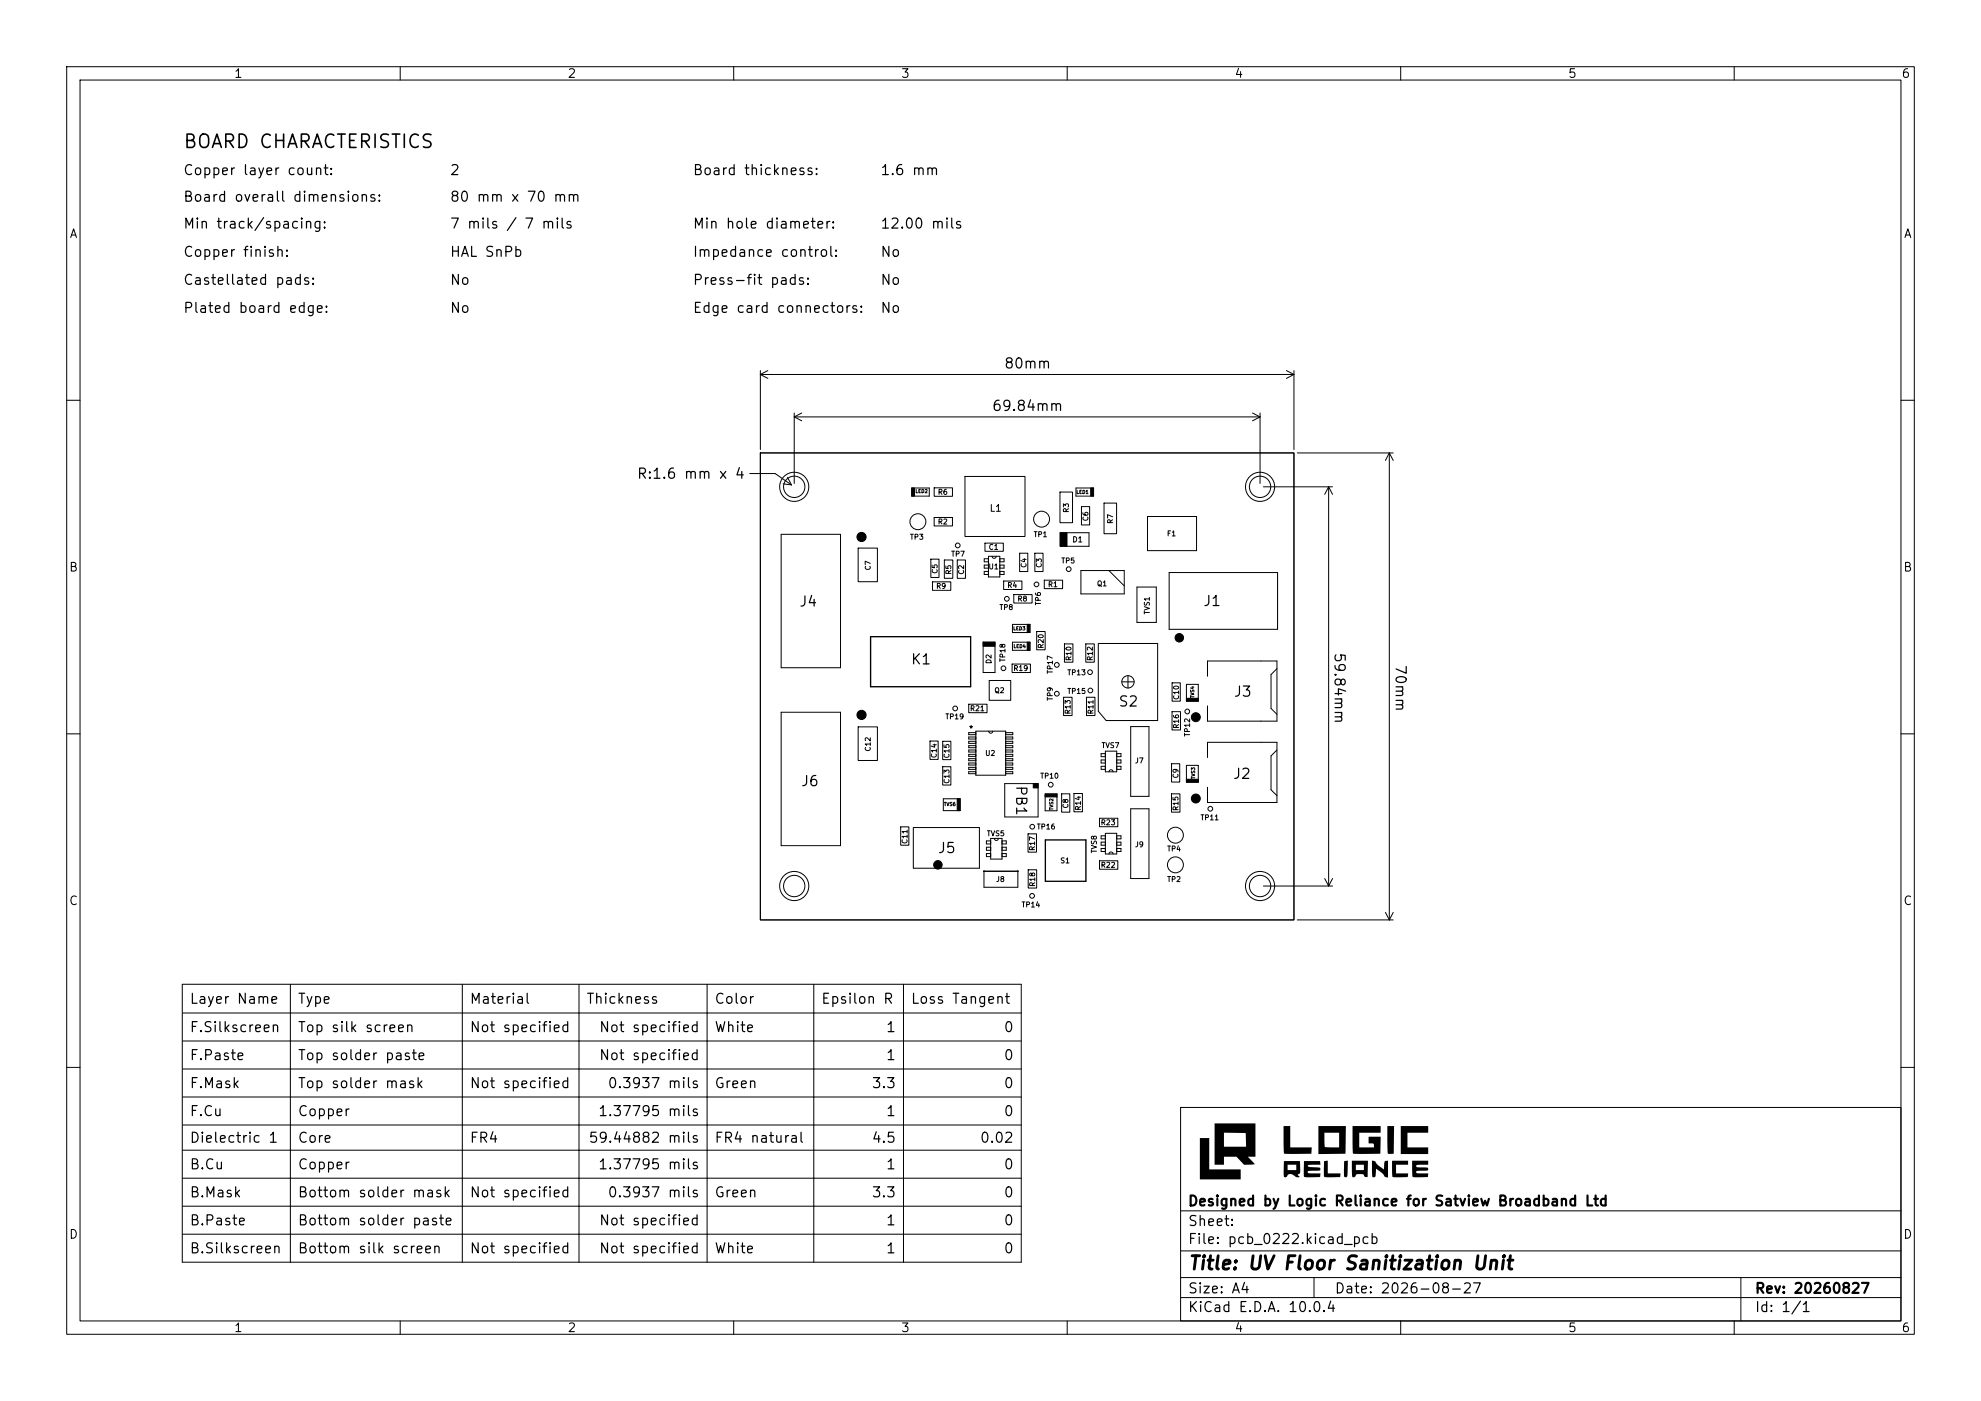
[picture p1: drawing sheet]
<svg xmlns="http://www.w3.org/2000/svg" width="297mm" height="210mm" viewBox="0 0 297 210" stroke-linecap="round" stroke-linejoin="round" font-family="sans-serif">
<defs><g id="words">
<g font-size="2">
<text x="27.4" y="22.7">BOARD CHARACTERISTICS</text>
<text x="178" y="190.8">Title: UV Floor Sanitization Unit</text>
</g>
<g font-size="1.5">
<text x="27.4" y="26.6">Copper layer count:</text>
<text x="67.3" y="26.6">2</text>
<text x="103.8" y="26.6">Board thickness:</text>
<text x="131.9" y="26.6">1.6 mm</text>
<text x="27.4" y="30.6">Board overall dimensions:</text>
<text x="27.4" y="34.6">Min track/spacing:</text>
<text x="67.3" y="30.6">80 mm x 70 mm</text>
<text x="67.3" y="34.6">7 mils / 7 mils</text>
<text x="103.8" y="34.6">Min hole diameter:</text>
<text x="131.9" y="34.6">12.00 mils</text>
<text x="27.4" y="38.9">Copper finish:</text>
<text x="67.3" y="38.9">HAL SnPb</text>
<text x="103.8" y="38.9">Impedance control:</text>
<text x="131.9" y="38.9">No</text>
<text x="27.4" y="43.1">Castellated pads:</text>
<text x="27.4" y="47.3">Plated board edge:</text>
<text x="67.3" y="43.1">No</text>
<text x="67.3" y="47.3">No</text>
<text x="103.8" y="43.1">Press-fit pads:</text>
<text x="103.8" y="47.3">Edge card connectors:</text>
<text x="131.9" y="43.1">No</text>
<text x="131.9" y="47.3">No</text>
<text x="150.4" y="55.6">80mm</text>
<text x="148.6" y="62">69.84mm</text>
<text x="95.4" y="72.1">R:1.6 mm x 4</text>
<text x="119.7" y="91.3">J4</text>
<text x="180.3" y="91.2">J1</text>
<text x="136.5" y="100">K1</text>
<text x="199.7" y="97.7" transform="rotate(90 199.7 97.7)">59.84mm</text>
<text x="208.8" y="99.5" transform="rotate(90 208.8 99.5)">70mm</text>
<text x="167.6" y="106.3">S2</text>
<text x="184.9" y="104.8">J3</text>
<text x="120" y="118.2">J6</text>
<text x="152" y="117.6" transform="rotate(90 152 117.6)">PB1</text>
<text x="184.7" y="117.1">J2</text>
<text x="140.5" y="128.3">J5</text>
<text x="28.3" y="150.8">Layer Name</text>
<text x="28.3" y="155.1">F.Silkscreen</text>
<text x="44.5" y="150.8">Type</text>
<text x="44.5" y="155.1">Top silk screen</text>
<text x="70.3" y="150.8">Material</text>
<text x="70.3" y="155.1">Not specified</text>
<text x="87.8" y="150.8">Thickness</text>
<text x="89.7" y="155.1">Not specified</text>
<text x="107" y="150.8">Color</text>
<text x="107" y="155.1">White</text>
<text x="123" y="150.8">Epsilon R</text>
<text x="132.7" y="155.1">1</text>
<text x="136.5" y="150.8">Loss Tangent</text>
<text x="150.4" y="155.1">0</text>
<text x="28.3" y="159.3">F.Paste</text>
<text x="44.5" y="159.3">Top solder paste</text>
<text x="89.7" y="159.3">Not specified</text>
<text x="132.7" y="159.3">1</text>
<text x="150.4" y="159.3">0</text>
<text x="28.3" y="163.5">F.Mask</text>
<text x="28.3" y="167.7">F.Cu</text>
<text x="44.5" y="163.5">Top solder mask</text>
<text x="44.5" y="167.7">Copper</text>
<text x="70.3" y="163.5">Not specified</text>
<text x="89.6" y="167.7">1.37795 mils</text>
<text x="91" y="163.5">0.3937 mils</text>
<text x="107" y="163.5">Green</text>
<text x="130.6" y="163.5">3.3</text>
<text x="132.7" y="167.7">1</text>
<text x="150.4" y="163.5">0</text>
<text x="150.4" y="167.7">0</text>
<text x="28.3" y="171.7">Dielectric 1</text>
<text x="44.5" y="171.7">Core</text>
<text x="70.3" y="171.7">FR4</text>
<text x="88.1" y="171.7">59.44882 mils</text>
<text x="107" y="171.7">FR4 natural</text>
<text x="130.6" y="171.7">4.5</text>
<text x="146.8" y="171.7">0.02</text>
<text x="28.3" y="175.7">B.Cu</text>
<text x="28.3" y="179.9">B.Mask</text>
<text x="44.5" y="175.7">Copper</text>
<text x="44.5" y="179.9">Bottom solder mask</text>
<text x="70.3" y="179.9">Not specified</text>
<text x="89.6" y="175.7">1.37795 mils</text>
<text x="91" y="179.9">0.3937 mils</text>
<text x="107" y="179.9">Green</text>
<text x="130.6" y="179.9">3.3</text>
<text x="132.7" y="175.7">1</text>
<text x="150.4" y="175.7">0</text>
<text x="150.4" y="179.9">0</text>
<text x="28.3" y="184.1">B.Paste</text>
<text x="44.5" y="184.1">Bottom solder paste</text>
<text x="89.7" y="184.1">Not specified</text>
<text x="132.7" y="184.1">1</text>
<text x="150.4" y="184.1">0</text>
<text x="178" y="184.2">Sheet:</text>
<text x="178" y="181.2">Designed by Logic Reliance for Satview Broadband Ltd</text>
<text x="28.3" y="188.3">B.Silkscreen</text>
<text x="44.5" y="188.3">Bottom silk screen</text>
<text x="70.3" y="188.3">Not specified</text>
<text x="89.7" y="188.3">Not specified</text>
<text x="107" y="188.3">White</text>
<text x="132.7" y="188.3">1</text>
<text x="150.4" y="188.3">0</text>
<text x="178" y="186.9">File: pcb_0222.kicad_pcb</text>
<text x="178" y="197.1">KiCad E.D.A. 10.0.4</text>
<text x="178" y="194.3">Size: A4</text>
<text x="200" y="194.3">Date: 2026-08-27</text>
<text x="263" y="194.3">Rev: 20260827</text>
<text x="263" y="197.1">Id: 1/1</text>
</g>
<g font-size="1.3">
<text x="35" y="12">1</text>
<text x="85" y="12">2</text>
<text x="135" y="12">3</text>
<text x="185" y="12">4</text>
<text x="235" y="12">5</text>
<text x="285" y="12">6</text>
<text x="10.3" y="36">A</text>
<text x="285.4" y="36">A</text>
<text x="10.3" y="86">B</text>
<text x="285.3" y="86">B</text>
<text x="10.3" y="136">C</text>
<text x="285.3" y="136">C</text>
<text x="10.3" y="186">D</text>
<text x="285.3" y="186">D</text>
<text x="35" y="200">1</text>
<text x="85" y="200">2</text>
<text x="135" y="200">3</text>
<text x="185" y="200">4</text>
<text x="235" y="200">5</text>
<text x="285" y="200">6</text>
</g>
<text font-size="1" x="148.3" y="76.9">L1</text>
<g font-size=".8">
<text x="140.5" y="74.3">R6</text>
<text x="160.4" y="76.9" transform="rotate(-90 160.4 76.9)">R3</text>
<text x="136.4" y="81.1">TP3</text>
<text x="140.5" y="78.8">R2</text>
<text x="142.5" y="83.6">TP7</text>
<text x="148.2" y="82.6">C1</text>
<text x="154.9" y="80.7">TP1</text>
<text x="160.7" y="81.5">D1</text>
<text x="163.3" y="78.2" transform="rotate(-90 163.3 78.2)">C6</text>
<text x="167" y="78.6" transform="rotate(-90 167 78.6)">R7</text>
<text x="174.9" y="80.6">F1</text>
<text x="130.7" y="85.6" transform="rotate(-90 130.7 85.6)">C7</text>
<text x="140.3" y="88.4">R9</text>
<text x="140.7" y="86.1" transform="rotate(-90 140.7 86.1)">C5</text>
<text x="142.8" y="86.2" transform="rotate(-90 142.8 86.2)">R5</text>
<text x="144.7" y="86.2" transform="rotate(-90 144.7 86.2)">C2</text>
<text x="148.1" y="85.5">U1</text>
<text x="150.9" y="88.3">R4</text>
<text x="154.1" y="85.2" transform="rotate(-90 154.1 85.2)">C4</text>
<text x="156.4" y="85.2" transform="rotate(-90 156.4 85.2)">C3</text>
<text x="157" y="88.2">R1</text>
<text x="159" y="84.6">TP5</text>
<text x="164.4" y="88.1">Q1</text>
<text x="149.8" y="91.6">TP8</text>
<text x="152.5" y="90.3">R8</text>
<text x="156.2" y="90.8" transform="rotate(-90 156.2 90.8)">TP6</text>
<text x="172.6" y="92.2" transform="rotate(-90 172.6 92.2)">TVS1</text>
<text x="148.8" y="99.6" transform="rotate(-90 148.8 99.6)">D2</text>
<text x="150.9" y="99.3" transform="rotate(-90 150.9 99.3)">TP18</text>
<text x="151.9" y="100.8">R19</text>
<text x="156.6" y="97.3" transform="rotate(-90 156.6 97.3)">R20</text>
<text x="158" y="101.1" transform="rotate(-90 158 101.1)">TP17</text>
<text x="159.9" y="101.4">TP13</text>
<text x="160.8" y="99.1" transform="rotate(-90 160.8 99.1)">R10</text>
<text x="164" y="99.1" transform="rotate(-90 164 99.1)">R12</text>
<text x="141.7" y="108">TP19</text>
<text x="145.3" y="106.8">R21</text>
<text x="149" y="104.1">Q2</text>
<text x="158" y="105.1" transform="rotate(-90 158 105.1)">TP9</text>
<text x="159.9" y="104.2">TP15</text>
<text x="160.7" y="107.1" transform="rotate(-90 160.7 107.1)">R13</text>
<text x="164.1" y="107.1" transform="rotate(-90 164.1 107.1)">R11</text>
<text x="176.9" y="105" transform="rotate(-90 176.9 105)">C10</text>
<text x="130.7" y="112.7" transform="rotate(-90 130.7 112.7)">C12</text>
<text x="140.6" y="113.7" transform="rotate(-90 140.6 113.7)">C14</text>
<text x="142.5" y="113.8" transform="rotate(-90 142.5 113.8)">C15</text>
<text x="145.2" y="109.8">*</text>
<text x="147.6" y="113.5">U2</text>
<text x="165.1" y="112.3">TVS7</text>
<text x="176.9" y="109.3" transform="rotate(-90 176.9 109.3)">R16</text>
<text x="178.6" y="110.5" transform="rotate(-90 178.6 110.5)">TP12</text>
<text x="142.5" y="117.6" transform="rotate(-90 142.5 117.6)">C13</text>
<text x="155.9" y="116.9">TP10</text>
<text x="170.1" y="114.6">J7</text>
<text x="176.9" y="116.8" transform="rotate(-90 176.9 116.8)">C9</text>
<text x="147.9" y="125.5">TVS5</text>
<text x="155.4" y="124.5">TP16</text>
<text x="160.3" y="121.3" transform="rotate(-90 160.3 121.3)">C8</text>
<text x="162.2" y="121.6" transform="rotate(-90 162.2 121.6)">R14</text>
<text x="165" y="123.9">R23</text>
<text x="176.9" y="121.6" transform="rotate(-90 176.9 121.6)">R15</text>
<text x="179.9" y="123.1">TP11</text>
<text x="136.2" y="126.6" transform="rotate(-90 136.2 126.6)">C11</text>
<text x="155.3" y="127.6" transform="rotate(-90 155.3 127.6)">R17</text>
<text x="158.9" y="129.6">S1</text>
<text x="164.6" y="128" transform="rotate(-90 164.6 128)">TVS8</text>
<text x="165" y="130.2">R22</text>
<text x="170.1" y="127.2">J9</text>
<text x="174.9" y="127.8">TP4</text>
<text x="149.3" y="132.4">J8</text>
<text x="153.1" y="136.2">TP14</text>
<text x="155.4" y="133" transform="rotate(-90 155.4 133)">R18</text>
<text x="174.9" y="132.4">TP2</text>
</g>
<g font-size=".5">
<text x="137.2" y="74">LED2</text>
<text x="161.3" y="74.1">LED1</text>
<text x="151.8" y="94.6">LED3</text>
<text x="151.9" y="97.3">LED4</text>
<text x="179.2" y="104.7" transform="rotate(-90 179.2 104.7)">TVS4</text>
<text x="179.3" y="116.8" transform="rotate(-90 179.3 116.8)">TVS3</text>
<text x="141.5" y="120.9">TVS6</text>
<text x="158" y="121.5" transform="rotate(-90 158 121.5)">TVS2</text>
</g>
</g></defs>
<g fill="none" stroke="#000" stroke-width=".15">
<path d="M10 10h277v190h-277zM12 12h273v186h-273zM60 10v2M110 10v2M160 10v2M210 10v2M260 10v2M114 55.5v11.9M114 56.1h80M114 56.1l1.1 .6M115.1 55.5l-1.1 .6M192.9 55.5l1.1 .6"/>
<path d="M194 55.5v11.9M194 56.1l-1.1 .6M10 60h2M112.4 71h3.8l2.5 1.7M114 67.9h80v70h-80zM117.4 72.5l1.3 .2M118.1 71.6l.6 1.1M119.1 61.9v10.6M119.1 62.5h69.8M119.1 62.5l1.1 .6M120.2 61.9l-1.1 .6M136.7 73.1h2.6v1.3h-2.6z"/>
<path d="M140.1 73.1h2.7v1.3h-2.7zM140.1 77.6h2.7v1.2h-2.7zM144.7 71.4h9v9h-9zM158.9 73.8h1.9v4.6h-1.9zM159 79.9h4.3v2h-4.3zM161.3 73.1h2.7v1.3h-2.7zM162.1 75.9h1.3v2.8h-1.3zM165.5 75.4h1.9v4.6h-1.9zM172 77.4h7.4v5.1h-7.4zM187.8 61.9l1.1 .6M188.9 61.9v10.6M188.9 62.5l-1.1 .6"/>
<path d="M189.4 73h10.4M194.5 67.9h14.4M199.2 73v59.8M199.2 73l.6 1.1M199.2 73l-.6 1.1M208.3 67.9v70M208.3 67.9l.6 1.1M208.3 67.9l-.6 1.1M285 60h2M117.1 80.1h8.9v20h-8.9zM128.7 82.2h2.8v5h-2.8zM139.6 83.8h1.2v2.8h-1.2z"/>
<path d="M139.8 87.2h2.7v1.3h-2.7zM141.6 83.9h1.2v2.8h-1.2zM143.5 83.9h1.2v2.8h-1.2zM147.4 96.2h1.8v4.6h-1.8zM147.7 81.4h2.7v1.2h-2.7zM148.2 83.8h-.6v.4h.6M148.2 84.7h-.6v.5h.6M148.2 85.7h-.6v.4h.6M148.2 83.4h1.7v3.1h-1.7zM148.7 83.4l.1 .2 .2 .1 .3-.1 .1-.2M149.9 83.8h.6v.4h-.6M149.9 84.7h.6v.5h-.6"/>
<path d="M149.9 85.7h.6v.4h-.6M150.5 87.1h2.7v1.3h-2.7zM151.7 99.5h2.8v1.3h-2.8zM151.8 96.3h2.6v1.2h-2.6zM151.8 93.6h2.6v1.2h-2.6zM152 89.1h2.7v1.3h-2.7zM152.9 82.9h1.2v2.8h-1.2zM155.2 82.9h1.2v2.8h-1.2zM155.4 94.7h1.3v2.7h-1.3zM156.6 87h2.7v1.2h-2.7zM159.6 96.5h1.3v2.8h-1.3zM162.1 85.5h6.5v3.5h-6.5z"/>
<path d="M162.8 96.5h1.3v2.8h-1.3zM164.7 96.5v10.1l1.1 1.4h7.8v-11.5h-8.9M166.3 85.5l2.3 2.3M170.5 88h2.9v5.3h-2.9zM175.3 85.8h16.2v8.5h-16.2zM10 110h2M117.1 106.8h8.9v20h-8.9zM128.7 109h2.8v5h-2.8zM139.4 111.1h1.3v2.7h-1.3zM141.3 114.9h1.3v2.8h-1.3zM141.3 111.1h1.3v2.8h-1.3zM141.4 119.7h2.6v1.8h-2.6z"/>
<path d="M145.2 105.6h2.8v1.2h-2.8zM146.3 114.4h-1.1v.3h1.1M146.3 115h-1.1v.3h1.1M146.3 109.8h-1.1v.3h1.1M146.3 110.5h-1.1v.3h1.1M146.3 111.1h-1.1v.3h1.1M146.3 111.8h-1.1v.3h1.1M146.3 112.4h-1.1v.3h1.1M146.3 113.1h-1.1v.3h1.1M146.3 113.7h-1.1v.3h1.1M146.3 115.7h-1.1v.3h1.1M146.3 109.6h4.5v6.6h-4.5z"/>
<path d="M148.2 109.6l.1 .2 .2 .1 .3-.1v-.2M148.3 102h3.2v3h-3.2zM150.6 117.5h5v5h-5zM150.8 114.4h1v.3h-1M150.8 115h1v.3h-1M150.8 109.8h1v.3h-1M150.8 110.5h1v.3h-1M150.8 111.1h1v.3h-1M150.8 111.8h1v.3h-1M150.8 112.4h1v.3h-1M150.8 113.1h1v.3h-1M150.8 113.7h1v.3h-1"/>
<path d="M150.8 115.7h1v.3h-1M156.7 119h1.8v2.5h-1.8zM159.2 119h1.2v2.7h-1.2zM159.5 104.5h1.2v2.8h-1.2zM161 118.9h1.3v2.8h-1.3zM162.9 104.5h1.3v2.8h-1.3zM165.7 113h-.6v.4h.6M165.7 113.9h-.6v.5h.6M165.7 114.9h-.6v.4h.6M165.7 112.6h1.7v3.1h-1.7zM166.3 115.7l.1-.2 .2-.1 .2 .1 .1 .2M167.4 113h.7v.4h-.7"/>
<path d="M167.4 113.9h.7v.5h-.7M167.4 114.9h.7v.4h-.7M168.2 102.2h1.8M169.1 101.3v1.8M169.5 108.9h2.8v10.5h-2.8zM175.6 119h1.3v2.7h-1.3zM175.6 114.5h1.3v2.7h-1.3zM175.7 106.7h1.3v2.7h-1.3zM175.7 102.4h1.3v2.7h-1.3zM177.9 114.7h1.8v2.6h-1.8zM177.9 102.6h1.8v2.5h-1.8zM181 113.6v-2.3h10.4v9h-10.4v-2.3"/>
<path d="M181 101.4v-2.3h10.4v9h-10.4v-2.3M191.4 112.4l-.8 .9v5.1l.8 .9M191.4 100.2l-.8 .9v5.1l.8 .9M285 110h2M135 123.9h1.3v2.8h-1.3zM136.9 124.1h9.9v6h-9.9zM147.5 130.6h5.1v2.4h-5.1zM148.5 126h-.6v.5h.6M148.5 127h-.6v.5h.6M148.5 127.9h-.6v.5h.6M148.5 125.7h1.7v3.1h-1.7zM149.1 125.7l.1 .2 .2 .1 .2-.1 .1-.2"/>
<path d="M150.2 126h.7v.5h-.7M150.2 127h.7v.5h-.7M150.2 127.9h.7v.5h-.7M154.1 125h1.3v2.7h-1.3zM154.2 130.4h1.2v2.7h-1.2zM164.8 122.7h2.8v1.2h-2.8zM164.8 129h2.8v1.3h-2.8zM165.7 125.3h-.6v.4h.6M165.7 126.2h-.6v.5h.6M165.7 127.2h-.6v.4h.6M165.7 124.9h1.7v3.1h-1.7zM166.3 128l.1-.2 .2-.1 .2 .1 .1 .2"/>
<path d="M167.4 125.3h.7v.4h-.7M167.4 126.2h.7v.5h-.7M167.4 127.2h.7v.4h-.7M169.5 121.2h2.8v10.5h-2.8zM189.4 132.8h10.4M194.5 137.9h14.4M198.6 131.7l.6 1.1M199.8 131.7l-.6 1.1M207.7 136.8l.6 1.1M208.9 136.8l-.6 1.1M27.3 151.8h125.8M27.3 156h125.8"/>
<path d="M27.3 147.5h125.8v41.7h-125.8zM43.5 147.5v41.7M69.3 147.5v41.7M86.8 147.5v41.7M106 147.5v41.7M122 147.5v41.7M135.5 147.5v41.7M10 160h2M27.3 160.2h125.8M27.3 164.4h125.8M27.3 168.6h125.8M27.3 172.4h125.8"/>
<path d="M27.3 176.6h125.8M177 166h108v32h-108zM285 160h2M27.3 180.8h125.8M27.3 185h125.8M60 198v2M110 198v2M160 198v2M177 194.5h108M177 191.5h108M177 187.5h108M177 181.5h108"/>
<path d="M197 191.5v3M210 198v2M260 198v2M261 191.5v6.5"/>
<circle cx="119.1" cy="73" r="2.18"/>
<circle cx="119.1" cy="73" r="1.6"/>
<circle cx="137.6" cy="78.2" r="1.19"/>
<circle cx="156.2" cy="77.8" r="1.19"/>
<circle cx="188.9" cy="73" r="2.18"/>
<circle cx="188.9" cy="73" r="1.6"/>
<circle cx="143.6" cy="81.8" r=".36"/>
<circle cx="151" cy="89.8" r=".36"/>
<circle cx="155.4" cy="87.6" r=".36"/>
<circle cx="158.4" cy="99.7" r=".36"/>
<circle cx="160.2" cy="85.3" r=".36"/>
<circle cx="143.2" cy="106.2" r=".36"/>
<circle cx="150.4" cy="100.2" r=".36"/>
<circle cx="157.5" cy="117.6" r=".36"/>
<circle cx="158.4" cy="104" r=".36"/>
<circle cx="163.4" cy="100.8" r=".36"/>
<circle cx="163.5" cy="103.5" r=".36"/>
<circle cx="169.1" cy="102.2" r=".92"/>
<circle cx="178" cy="106.7" r=".36"/>
<circle cx="119.1" cy="132.8" r="2.18"/>
<circle cx="119.1" cy="132.8" r="1.6"/>
<circle cx="154.7" cy="134.3" r=".36"/>
<circle cx="154.8" cy="123.9" r=".36"/>
<circle cx="176.2" cy="125.2" r="1.19"/>
<circle cx="176.2" cy="129.6" r="1.19"/>
<circle cx="181.5" cy="121.2" r=".36"/>
<circle cx="188.9" cy="132.8" r="2.18"/>
<circle cx="188.9" cy="132.8" r="1.6"/>
</g>
<g fill="#000" stroke="#000" stroke-width=".15">
<path d="M136.7 73.1h.4v1.3h-.4zM159 79.9h1v2h-1zM163.5 73.1h.4v1.3h-.4zM147.4 96.3h1.8v.6h-1.8zM154 93.6h.4v1.2h-.4zM154 96.3h.4v1.2h-.4zM143.5 119.7h.4v1.8h-.4zM154.9 117.5h.7v.6h-.7zM156.7 119h1.8v.5h-1.8zM177.9 116.8h1.8v.4h-1.8zM177.9 104.7h1.8v.4h-1.8z"/>
<circle cx="129.2" cy="80.5" r=".69"/>
<circle cx="176.8" cy="95.6" r=".63"/>
<circle cx="129.2" cy="107.2" r=".69"/>
<circle cx="179.3" cy="107.5" r=".67"/>
<circle cx="179.3" cy="119.7" r=".67"/>
<circle cx="140.6" cy="129.6" r=".63"/>
<circle cx="147.5" cy="130.6" r=".06"/>
<circle cx="152.6" cy="130.6" r=".06"/>
</g>
<g fill="#000">
<path d="M179.9 170.6h1.4v4.7h4.7v1.5h-6.1zM182.1 168.4h6.1v5h-1.1l1 1.1-1.6 .1-1.1-1.2h-1.9v1.2h-1.4v-2.7h4.7v-2.1h-3.3v2.1h-1.4zM192.4 168.8h1v3.2h3.3l-.1 .9h-4.1zM192.5 174h2.4v1.7l-.1 .2-.2 .2v.1l.2 .2a.65 .65 0 0 1-.8-.2 .61 .61 0 0 0-.6-.3 .61 .61 0 0 0-.5 .5l-.2 .1-.2-.1v-1h1.8v-.8h-1.3v.8h-.5zM195.5 174h2.4l.1 .6h-1.7l-.2 .2a1.9 1.9 0 0 0 1.4 .2h.4l.1 .4a.91 .91 0 0 1-1 .1h-.9v.3l.2 .1h1.7l-.1 .5h-2.4zM198.5 174h.6v1.9h1.9l-.1 .5h-2.4zM197.7 168.8h4.1l-.1 4.1-4 .1v-3.2h.9v2.1a.8 .8 0 0 0 .8 .1h1.4v-2.2h-3.1zM201.5 174h.6l-.1 2.1v.3l-.2 .1-.2-.1-.1-.2zM202.7 174h2.4l-.1 2.4h-.4a.37 .37 0 0 0-.4-.4h-.6l-.3 .1a.36 .36 0 0 1-.6 .3v-1h1.8v-.8h-1.2v.8h-.6zM202.8 168.8h4.2v1h-3.2v2.2h2.2l-.1-.6h-.7v-1h1.8l-.1 2.5h-4.1zM205.7 174a.55 .55 0 0 1 .7 .4l1.1 .9 .1-1.2 .5-.1v2.5a.55 .55 0 0 1-.7-.5l-1.1-.8a1.83 1.83 0 0 1-.2 1.2l-.3 .1a.84 .84 0 0 1-.1-.9zM208 168.8h1v4.1h-.9z"/>
<path d="M208.7 174h2.4v.6h-1.8v1.3h1.8v.5h-2.3zM210 168.8h4.1v1h-3.1v2.2h3.1v1h-4.1zM211.7 174h2.4v.6h-1.6l-.2 .2 .3 .2h1.5v.4a.87 .87 0 0 1-.9 .1h-.8l-.1 .3 .3 .1h1.5v.5h-2.3z"/>
</g>
<path d="M130.5 95.4h15v7.5h-15zM156.7 125.9h6.1v6.2h-6.1z" fill="none" stroke="#000" stroke-width=".2"/>
<use href="#words"/>
</svg>
